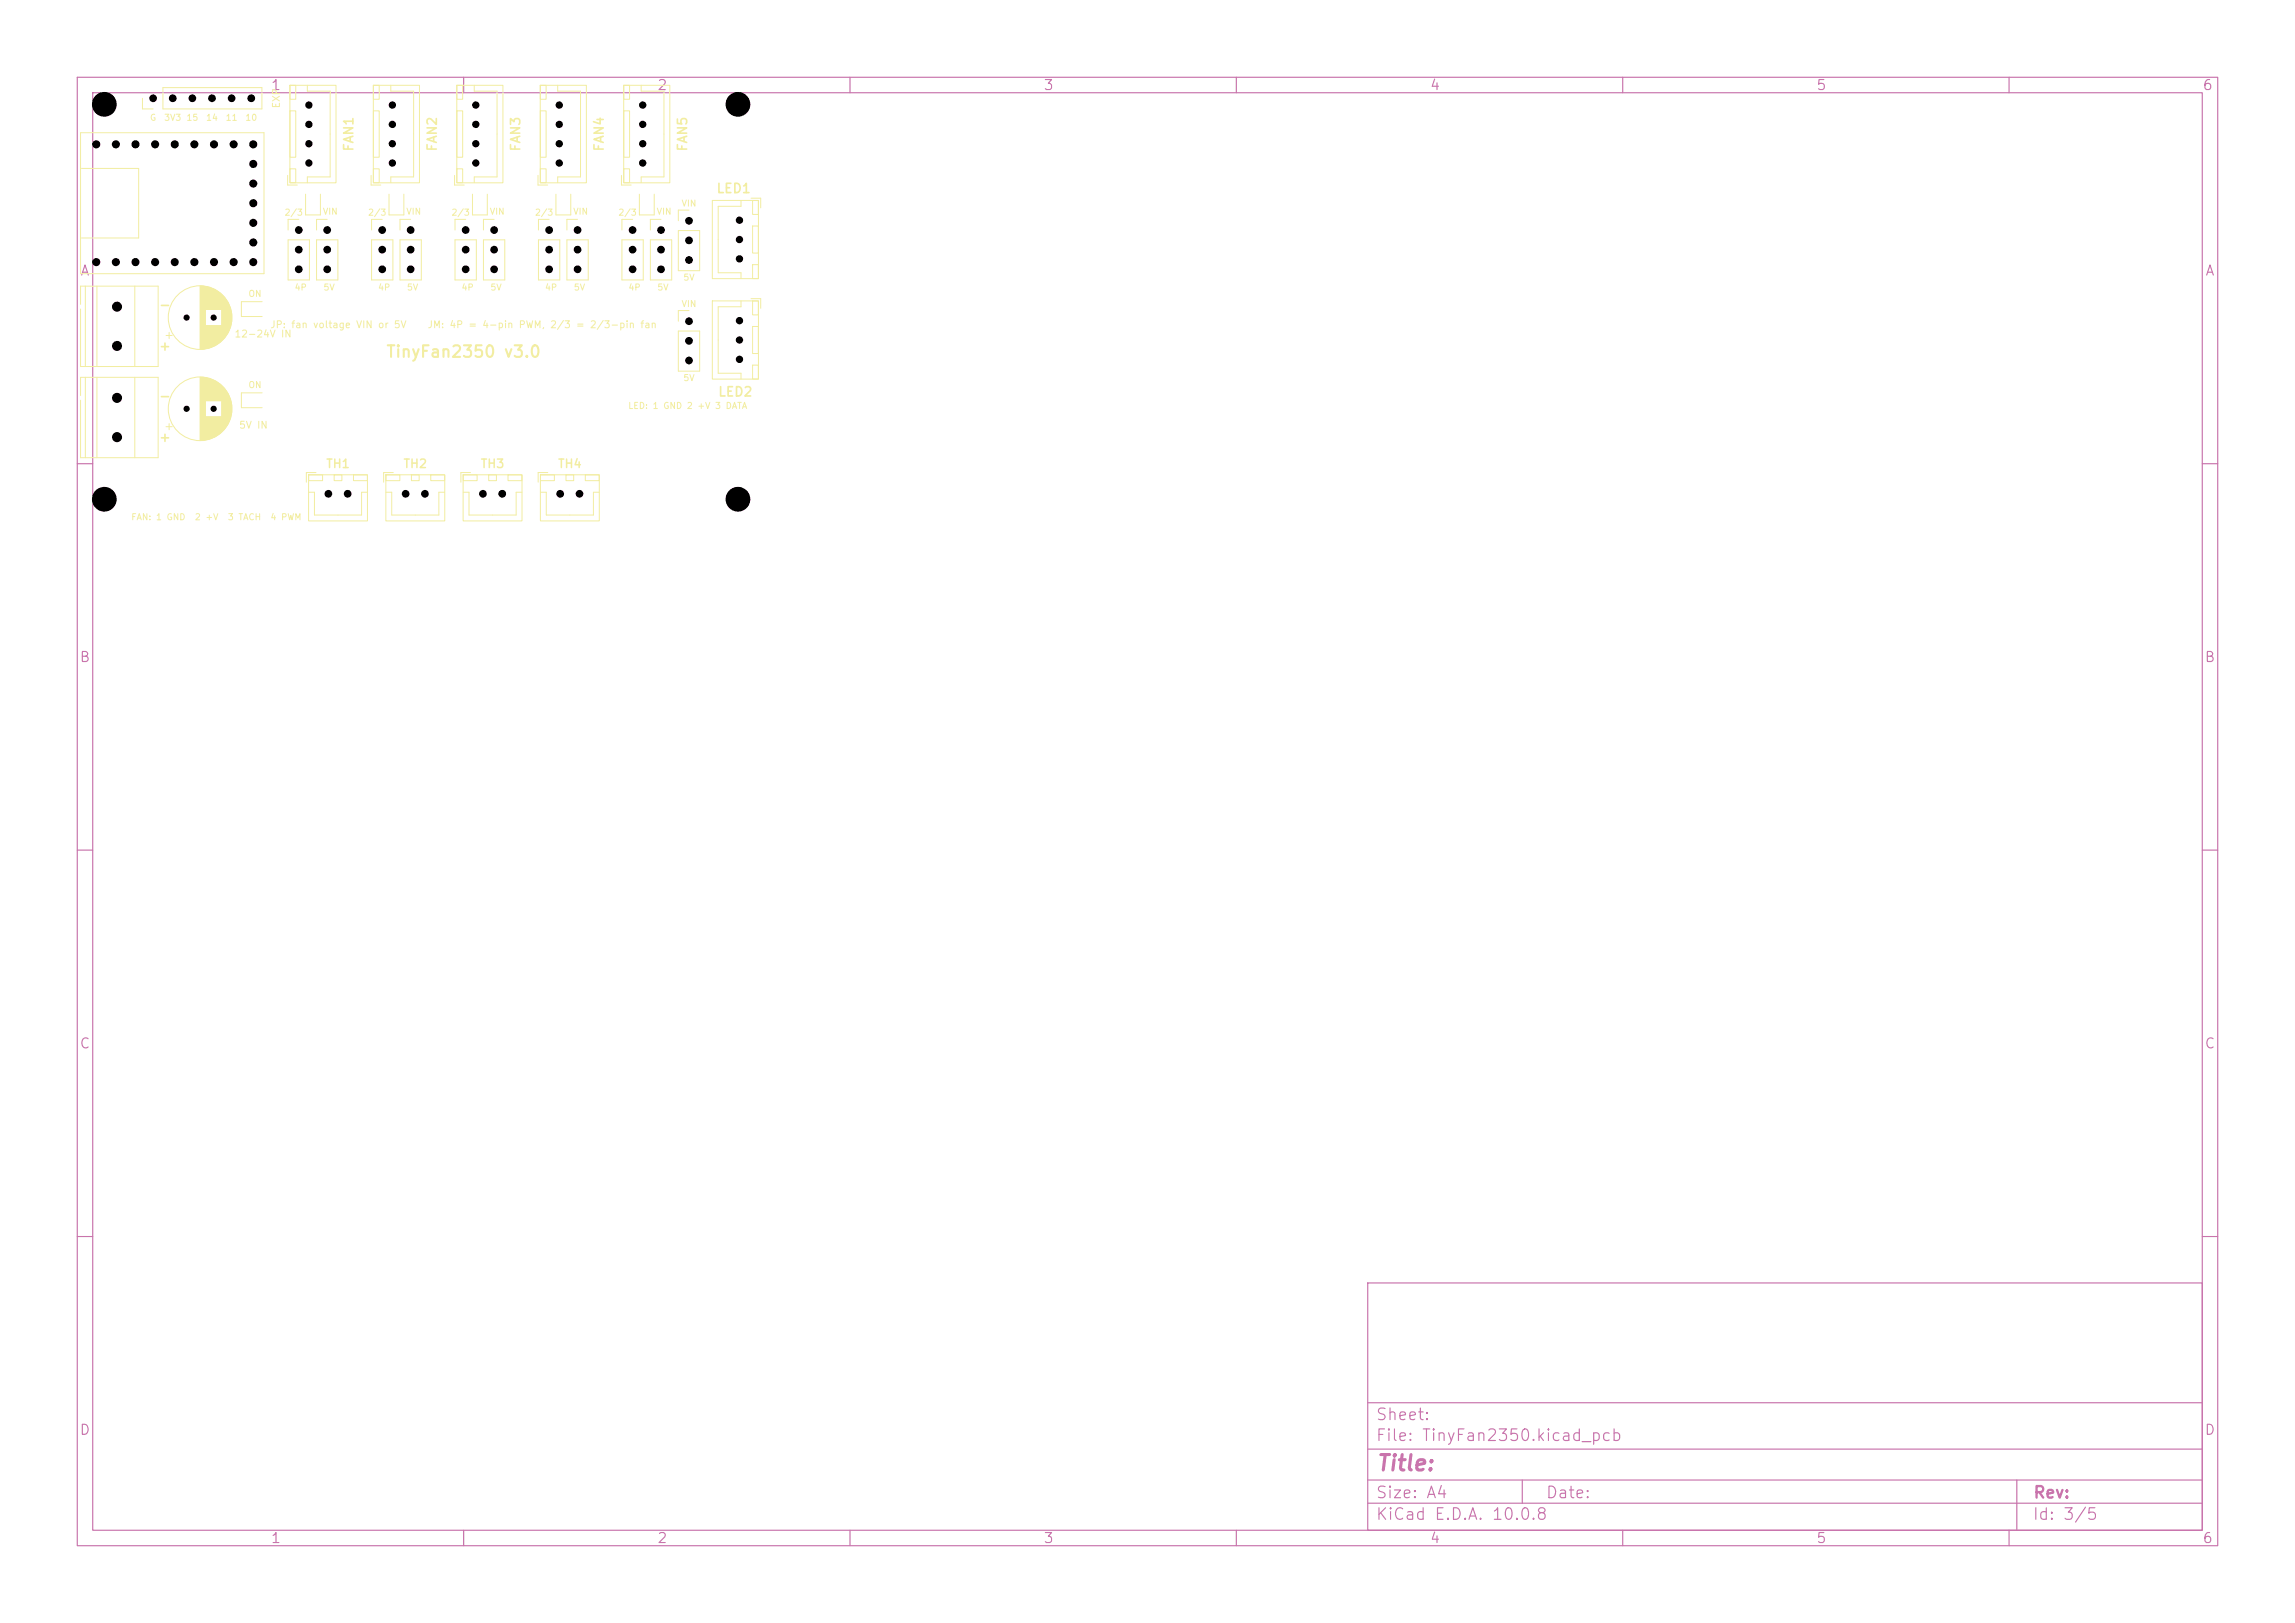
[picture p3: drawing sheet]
<svg xmlns="http://www.w3.org/2000/svg" width="297mm" height="210mm" viewBox="0 0 297 210" stroke-linecap="round" stroke-linejoin="round" font-family="sans-serif">
<defs><g id="words">
<text font-size="2" fill="#c872ab" x="178" y="190.8">Title:</text>
<text font-size="1.5" fill="#f2eda1" x="49.9" y="46.6">TinyFan2350 v3.0</text>
<g font-size="1.5" fill="#c872ab">
<text x="178" y="184.1">Sheet:</text>
<text x="178" y="186.8">File: TinyFan2350.kicad_pcb</text>
<text x="178" y="197">KiCad E.D.A. 10.0.8</text>
<text x="178" y="194.2">Size: A4</text>
<text x="200" y="194.2">Date:</text>
<text x="263" y="197">Id: 3/5</text>
<text x="263" y="194.2">Rev:</text>
</g>
<g font-size="1.3" fill="#c872ab">
<text x="35" y="12">1</text>
<text x="85" y="12">2</text>
<text x="135" y="12">3</text>
<text x="185" y="12">4</text>
<text x="235" y="12">5</text>
<text x="285" y="12">6</text>
<text x="10.3" y="36">A</text>
<text x="285.3" y="36">A</text>
<text x="10.2" y="86">B</text>
<text x="285.2" y="86">B</text>
<text x="10.2" y="136">C</text>
<text x="285.2" y="136">C</text>
<text x="10.2" y="186">D</text>
<text x="285.2" y="186">D</text>
<text x="35" y="200">1</text>
<text x="85" y="200">2</text>
<text x="135" y="200">3</text>
<text x="185" y="200">4</text>
<text x="235" y="200">5</text>
<text x="285" y="200">6</text>
</g>
<g font-size="1.2" fill="#f2eda1">
<text x="46" y="19.7" transform="rotate(-90 46 19.7)">FAN1</text>
<text x="56.8" y="19.7" transform="rotate(-90 56.8 19.7)">FAN2</text>
<text x="67.6" y="19.7" transform="rotate(-90 67.6 19.7)">FAN3</text>
<text x="78.4" y="19.7" transform="rotate(-90 78.4 19.7)">FAN4</text>
<text x="89.2" y="19.7" transform="rotate(-90 89.2 19.7)">FAN5</text>
<text x="92.6" y="25.3">LED1</text>
<text x="20.5" y="40.3">-</text>
<text x="20.5" y="45.7">+</text>
<text x="20.5" y="52.1">-</text>
<text x="92.8" y="51.6">LED2</text>
<text x="20.5" y="57.5">+</text>
</g>
<g font-size="1.1" fill="#f2eda1">
<text x="42.1" y="60.8">TH1</text>
<text x="52.1" y="60.8">TH2</text>
<text x="62.1" y="60.8">TH3</text>
<text x="72.1" y="60.8">TH4</text>
</g>
<g font-size=".9" fill="#f2eda1">
<text x="36.4" y="14.1" transform="rotate(-90 36.4 14.1)">EXP</text>
<text x="30.3" y="43.9">12-24V IN</text>
<text x="34.9" y="42.7">JP: fan voltage VIN or 5V</text>
<text x="55.3" y="42.7">JM: 4P = 4-pin PWM, 2/3 = 2/3-pin fan</text>
<text x="30.9" y="55.7">5V IN</text>
</g>
<g font-size=".8" fill="#f2eda1">
<text x="19.3" y="15.8">G</text>
<text x="21.2" y="15.8">3V3</text>
<text x="24.1" y="15.8">15</text>
<text x="26.6" y="15.8">14</text>
<text x="29.1" y="15.8">11</text>
<text x="31.7" y="15.8">10</text>
<text x="36.8" y="28.1">2/3</text>
<text x="41.7" y="28">VIN</text>
<text x="47.6" y="28.1">2/3</text>
<text x="52.5" y="28">VIN</text>
<text x="58.4" y="28.1">2/3</text>
<text x="63.3" y="28">VIN</text>
<text x="69.2" y="28.1">2/3</text>
<text x="74.1" y="28">VIN</text>
<text x="80" y="28.1">2/3</text>
<text x="84.9" y="28">VIN</text>
<text x="88.1" y="26.9">VIN</text>
<text x="32.1" y="38.6">ON</text>
<text x="38.1" y="37.8">4P</text>
<text x="41.8" y="37.8">5V</text>
<text x="48.9" y="37.8">4P</text>
<text x="52.6" y="37.8">5V</text>
<text x="59.7" y="37.8">4P</text>
<text x="63.4" y="37.8">5V</text>
<text x="70.5" y="37.8">4P</text>
<text x="74.2" y="37.8">5V</text>
<text x="81.3" y="37.8">4P</text>
<text x="85" y="37.8">5V</text>
<text x="88.1" y="39.9">VIN</text>
<text x="88.4" y="36.5">5V</text>
<text x="32.1" y="50.4">ON</text>
<text x="81.2" y="53.1">LED: 1 GND 2 +V 3 DATA</text>
<text x="88.4" y="49.5">5V</text>
<text x="16.9" y="67.5">FAN: 1 GND</text>
<text x="25.1" y="67.5">2 +V</text>
<text x="29.4" y="67.5">3 TACH</text>
<text x="34.9" y="67.5">4 PWM</text>
</g>
</g></defs>
<g fill="none" stroke="#c872ab" stroke-width=".15">
<path d="M10 10h277v190h-277zM12 12h273v186h-273zM60 10v2M110 10v2M160 10v2M210 10v2M260 10v2M10 60h2M285 60h2M10 110h2M285 110h2M10 160h2"/>
<path d="M177 166h108v32h-108zM285 160h2M60 198v2M110 198v2M160 198v2M177 194.5h108M177 191.5h108M177 187.5h108M177 181.5h108M197 191.5v3M210 198v2M260 198v2"/>
<path d="M261 191.5v6.5"/>
</g>
<g fill="none" stroke="#f2eda1" stroke-width=".13">
<path d="M10.4 17.2h23.8v18.2h-23.8zM18.4 12.7v1.4h1.4M21.1 11.3h12.8v2.8h-12.8zM37.5 11h6v12.7h-6zM37.5 11h.8v1.8h-.8zM37.5 14.3h.8v6h-.8zM39.8 11v.8h2.9v11.1h-2.9v.7M48.3 11h6v12.7h-6zM48.3 11h.8v1.8h-.8zM48.3 14.3h.8v6h-.8zM50.6 11v.8h2.9v11.1h-2.9v.7M59.1 11h6v12.7h-6z"/>
<path d="M59.1 11h.8v1.8h-.8zM59.1 14.3h.8v6h-.8zM61.4 11v.8h2.9v11.1h-2.9v.7M69.9 11h6v12.7h-6zM69.9 11h.8v1.8h-.8zM69.9 14.3h.8v6h-.8zM72.2 11v.8h2.9v11.1h-2.9v.7M80.7 11h6v12.7h-6zM80.7 11h.8v1.8h-.8zM80.7 14.3h.8v6h-.8zM83 11v.8h2.9v11.1h-2.9v.7M10.4 39.4v-2.4h10.1v10.4h-10.1v-7.4"/>
<path d="M10.5 21.8h7.4v9h-7.4M11 37v10.4M12.5 37v10.4M17.4 37v10.4M25.9 37v8.2M26 37v8.2M26.1 37v8.2M26.2 37v8.2M26.3 37v8.2M26.4 37v8.1M26.5 37.1v8M26.6 37.1v8"/>
<path d="M26.6 37.1v3M26.7 37.1v3M26.8 37.1v3M26.9 37.1v3M27 37.2v2.9M27.1 37.2v2.9M27.2 37.2v2.9M27.3 37.2v2.9M27.3 37.3v2.8M27.4 37.3v2.8M27.5 37.3v2.8M27.5 37.4v2.7"/>
<path d="M27.6 37.4v2.7M27.7 37.4v2.7M27.7 37.5v2.6M27.8 37.5v2.6M27.9 37.5v2.6M27.9 37.6v2.5M28 37.6v2.5M28.1 37.6v2.5M28.1 37.7v2.4M28.2 37.7v2.4M28.3 37.8v2.3M28.4 37.8v2.3"/>
<path d="M28.4 37.9v2.2M28.5 37.9v2.2M28.5 38v2.1M28.6 38v2.1M28.7 38.1v2M28.7 38.1v6M28.7 38.2v5.8M28.8 38.2v5.8M28.9 38.3v5.6M28.9 38.4v5.4M29 38.4v5.4M29 38.4v5.3"/>
<path d="M29.1 38.5v5.2M29.1 38.6v5M29.2 38.6v4.9M29.2 38.7v4.8M29.3 38.8v4.6M29.3 38.9v4.4M29.4 38.9v4.4M29.4 39v4.2M29.5 39.1v4M29.5 39.2v3.8M29.6 39.3v3.6M29.6 39.4v3.4"/>
<path d="M29.7 39.5v3.2M29.7 39.5v3.1M29.7 39.6v2.9M29.8 39.8v2.6M29.8 39.9v2.4M29.9 40v2.2M33.9 39h-2.7v2h2.7M37.2 22.7v1.2h1.3M37.3 31h2.7v5.2h-2.7zM37.5 21.8h.8v1.8h-.8zM38.7 28.4h-1.4v1.4M39.5 25.1v2.7h2v-2.7"/>
<path d="M41 31h2.7v5.2h-2.7zM42.3 28.4h-1.3v1.4M48 22.7v1.2h1.3M48.1 31h2.7v5.2h-2.7zM48.3 21.8h.8v1.8h-.8zM49.5 28.4h-1.4v1.4M50.3 25.1v2.7h2v-2.7M51.8 31h2.7v5.2h-2.7zM53.1 28.4h-1.3v1.4M58.8 22.7v1.2h1.3M58.9 31h2.7v5.2h-2.7zM59.1 21.8h.8v1.8h-.8z"/>
<path d="M60.3 28.4h-1.4v1.4M61.1 25.1v2.7h2v-2.7M62.6 31h2.7v5.2h-2.7zM63.9 28.4h-1.3v1.4M69.6 22.7v1.2h1.3M69.7 31h2.7v5.2h-2.7zM69.9 21.8h.8v1.8h-.8zM71.1 28.4h-1.4v1.4M71.9 25.1v2.7h2v-2.7M73.4 31h2.7v5.2h-2.7zM74.7 28.4h-1.3v1.4M80.4 22.7v1.2h1.3"/>
<path d="M80.5 31h2.7v5.2h-2.7zM80.7 21.8h.8v1.8h-.8zM81.9 28.4h-1.4v1.4M82.7 25.1v2.7h2v-2.7M84.2 31h2.7v5.2h-2.7zM85.5 28.4h-1.3v1.4M87.8 29.8h2.7v5.2h-2.7zM89.2 27.2h-1.4v1.4M92.2 25.9h6v10.2h-6zM92.2 38.9h6v10.2h-6zM95.9 25.9v.8h-3v8.6h3v.7M95.9 38.9v.8h-3v8.6h3v.7"/>
<path d="M97.2 25.6h1.2v1.3M97.2 38.6h1.2v1.3M97.4 25.9h.7v1.8h-.7zM97.4 29.2h.7v3.5h-.7zM97.4 34.2h.7v1.8h-.7zM97.4 38.9h.7v1.8h-.7zM10.4 51.2v-2.4h10.1v10.4h-10.1v-7.4M11 48.8v10.4M12.5 48.8v10.4M17.4 48.8v10.4M21.5 55.2h.8M21.5 43.4h.8"/>
<path d="M21.9 43v.8M21.9 54.8v.8M25.9 48.8v8.2M26 48.8v8.2M26.1 48.8v8.2M26.2 48.8v8.2M26.3 48.8v8.2M26.4 48.8v8.1M26.5 48.9v8M26.6 48.9v8M26.6 42.1v3M26.6 48.9v3"/>
<path d="M26.6 53.9v3M26.7 42.1v3M26.7 48.9v3M26.7 53.9v3M26.8 42.1v3M26.8 48.9v3M26.8 53.9v3M26.9 42.1v3M26.9 48.9v3M26.9 53.9v3M26.9 42.1v2.9M26.9 53.9v2.9"/>
<path d="M27 42.1v2.9M27 49v2.9M27 53.9v2.9M27.1 42.1v2.9M27.1 49v2.9M27.1 53.9v2.9M27.2 42.1v2.9M27.2 49v2.9M27.2 53.9v2.9M27.3 42.1v2.8M27.3 49v2.9M27.3 53.9v2.8"/>
<path d="M27.3 49.1v2.8M27.4 42.1v2.8M27.4 49.1v2.8M27.4 53.9v2.8M27.5 42.1v2.8M27.5 49.1v2.8M27.5 53.9v2.8M27.5 42.1v2.7M27.5 49.2v2.7M27.5 53.9v2.7M27.6 42.1v2.7M27.6 49.2v2.7"/>
<path d="M27.6 53.9v2.7M27.7 42.1v2.7M27.7 49.2v2.7M27.7 53.9v2.7M27.7 42.1v2.6M27.7 49.3v2.6M27.7 53.9v2.6M27.8 42.1v2.6M27.8 49.3v2.6M27.8 53.9v2.6M27.9 42.1v2.6M27.9 49.3v2.6"/>
<path d="M27.9 53.9v2.6M27.9 42.1v2.5M27.9 49.4v2.5M27.9 53.9v2.5M28 42.1v2.5M28 49.4v2.5M28 53.9v2.5M28.1 42.1v2.5M28.1 49.4v2.5M28.1 53.9v2.5M28.1 42.1v2.4M28.1 49.5v2.4"/>
<path d="M28.1 53.9v2.4M28.2 42.1v2.4M28.2 49.5v2.4M28.2 53.9v2.4M28.3 42.1v2.3M28.3 49.6v2.3M28.3 53.9v2.3M28.4 42.1v2.2M28.4 49.6v2.3M28.4 53.9v2.2M28.4 49.7v2.2M28.5 42.1v2.2"/>
<path d="M28.5 49.7v2.2M28.5 53.9v2.2M28.5 42.1v2.1M28.5 49.8v2.1M28.5 53.9v2.1M28.6 42.1v2.1M28.6 49.8v2.1M28.6 53.9v2.1M28.7 42.1v2M28.7 49.9v2M28.7 53.9v2M28.7 49.9v6"/>
<path d="M28.7 50v5.8M28.8 50v5.8M28.9 50.1v5.6M28.9 50.2v5.4M29 50.2v5.4M29 50.2v5.3M29.1 50.3v5.2M29.1 50.4v5M29.2 50.4v4.9M29.2 50.5v4.8M29.3 50.6v4.6M29.3 50.7v4.4"/>
<path d="M29.4 50.7v4.4M29.4 50.8v4.2M29.5 50.9v4M29.5 51v3.8M29.6 51.1v3.6M29.6 51.2v3.4M29.7 51.3v3.2M29.7 51.3v3.1M29.7 51.4v2.9M29.8 51.6v2.6M29.8 51.7v2.4M29.9 51.8v2.2"/>
<path d="M29.9 40.1v1.9M29.9 51.9v1.9M29.9 40.3v1.6M29.9 52.1v1.6M30 40.6v1M30 52.4v1M33.9 50.8h-2.7v2h2.7M87.8 42.8h2.7v5.2h-2.7zM89.2 40.2h-1.4v1.4M97.4 42.2h.7v3.5h-.7zM97.4 47.2h.7v1.8h-.7zM39.9 61.4h7.7v6h-7.7z"/>
<path d="M39.9 63.7h.8v2.9h6.1v-2.9h.7M39.9 61.4h1.8v.8h-1.8zM40.9 61.1h-1.3v1.3M43.2 61.4h1v.8h-1zM45.7 61.4h1.8v.8h-1.8zM49.9 61.4h7.7v6h-7.7zM49.9 63.7h.8v2.9h6.1v-2.9h.7M49.9 61.4h1.8v.8h-1.8zM50.9 61.1h-1.3v1.3M53.2 61.4h1v.8h-1zM55.7 61.4h1.8v.8h-1.8zM59.9 61.4h7.7v6h-7.7z"/>
<path d="M59.9 63.7h.8v2.9h6.1v-2.9h.7M59.9 61.4h1.8v.8h-1.8zM60.9 61.1h-1.3v1.3M63.2 61.4h1v.8h-1zM65.7 61.4h1.8v.8h-1.8zM69.9 61.4h7.7v6h-7.7zM69.9 61.4h1.8v.8h-1.8zM69.9 63.7h.8v2.9h6.1v-2.9h.7M70.9 61.1h-1.3v1.3M73.2 61.4h1v.8h-1zM75.7 61.4h1.8v.8h-1.8z"/>
<circle cx="25.9" cy="41.1" r="4.1"/>
<circle cx="25.9" cy="52.9" r="4.1"/>
</g>
<g fill="#000">
<circle cx="12.5" cy="18.7" r=".52"/>
<circle cx="13.5" cy="13.5" r="1.6"/>
<circle cx="15" cy="18.7" r=".52"/>
<circle cx="17.5" cy="18.7" r=".52"/>
<circle cx="19.8" cy="12.7" r=".5"/>
<circle cx="20.1" cy="18.7" r=".52"/>
<circle cx="22.4" cy="12.7" r=".5"/>
<circle cx="22.6" cy="18.7" r=".52"/>
<circle cx="24.9" cy="12.7" r=".5"/>
<circle cx="25.2" cy="18.7" r=".52"/>
<circle cx="27.4" cy="12.7" r=".5"/>
<circle cx="27.7" cy="18.7" r=".52"/>
<circle cx="30" cy="12.7" r=".5"/>
<circle cx="30.2" cy="18.7" r=".52"/>
<circle cx="32.5" cy="12.7" r=".5"/>
<circle cx="32.8" cy="18.7" r=".52"/>
<circle cx="40" cy="16.1" r=".47"/>
<circle cx="40" cy="18.6" r=".47"/>
<circle cx="40" cy="13.6" r=".47"/>
<circle cx="50.8" cy="18.6" r=".48"/>
<circle cx="50.8" cy="16.1" r=".48"/>
<circle cx="50.8" cy="13.6" r=".48"/>
<circle cx="61.6" cy="18.6" r=".47"/>
<circle cx="61.6" cy="16.1" r=".47"/>
<circle cx="61.6" cy="13.6" r=".47"/>
<circle cx="72.4" cy="18.6" r=".47"/>
<circle cx="72.4" cy="13.6" r=".47"/>
<circle cx="72.4" cy="16.1" r=".47"/>
<circle cx="83.2" cy="13.6" r=".47"/>
<circle cx="83.2" cy="18.6" r=".47"/>
<circle cx="83.2" cy="16.1" r=".47"/>
<circle cx="95.5" cy="13.5" r="1.6"/>
<circle cx="12.5" cy="33.9" r=".52"/>
<circle cx="15" cy="33.9" r=".52"/>
<circle cx="15.1" cy="39.7" r=".65"/>
<circle cx="17.5" cy="33.9" r=".52"/>
<circle cx="20.1" cy="33.9" r=".52"/>
<circle cx="22.6" cy="33.9" r=".52"/>
<circle cx="25.2" cy="33.9" r=".52"/>
<circle cx="27.7" cy="33.9" r=".52"/>
<circle cx="30.2" cy="33.9" r=".52"/>
<circle cx="32.8" cy="28.8" r=".52"/>
<circle cx="32.8" cy="31.4" r=".52"/>
<circle cx="32.8" cy="23.8" r=".52"/>
<circle cx="32.8" cy="33.9" r=".52"/>
<circle cx="32.8" cy="26.3" r=".52"/>
<circle cx="32.8" cy="21.2" r=".52"/>
<circle cx="38.7" cy="32.3" r=".5"/>
<circle cx="38.7" cy="34.8" r=".5"/>
<circle cx="38.7" cy="29.8" r=".5"/>
<circle cx="40" cy="21.1" r=".47"/>
<circle cx="42.3" cy="29.8" r=".5"/>
<circle cx="42.3" cy="34.8" r=".5"/>
<circle cx="42.3" cy="32.3" r=".5"/>
<circle cx="49.5" cy="29.8" r=".5"/>
<circle cx="49.5" cy="32.3" r=".5"/>
<circle cx="49.5" cy="34.8" r=".5"/>
<circle cx="50.8" cy="21.1" r=".48"/>
<circle cx="53.1" cy="34.8" r=".5"/>
<circle cx="53.1" cy="32.3" r=".5"/>
<circle cx="53.1" cy="29.8" r=".5"/>
<circle cx="60.3" cy="32.3" r=".5"/>
<circle cx="60.3" cy="34.8" r=".5"/>
<circle cx="60.3" cy="29.8" r=".5"/>
<circle cx="61.6" cy="21.1" r=".47"/>
<circle cx="63.9" cy="29.8" r=".5"/>
<circle cx="63.9" cy="32.3" r=".5"/>
<circle cx="63.9" cy="34.8" r=".5"/>
<circle cx="71.1" cy="32.3" r=".5"/>
<circle cx="71.1" cy="34.8" r=".5"/>
<circle cx="71.1" cy="29.8" r=".5"/>
<circle cx="72.4" cy="21.1" r=".47"/>
<circle cx="74.7" cy="32.3" r=".5"/>
<circle cx="74.7" cy="29.8" r=".5"/>
<circle cx="74.7" cy="34.8" r=".5"/>
<circle cx="81.9" cy="34.8" r=".5"/>
<circle cx="81.9" cy="32.3" r=".5"/>
<circle cx="81.9" cy="29.8" r=".5"/>
<circle cx="83.2" cy="21.1" r=".47"/>
<circle cx="85.5" cy="29.8" r=".5"/>
<circle cx="85.5" cy="32.3" r=".5"/>
<circle cx="85.5" cy="34.8" r=".5"/>
<circle cx="89.2" cy="31.1" r=".5"/>
<circle cx="89.2" cy="28.6" r=".5"/>
<circle cx="89.2" cy="33.6" r=".5"/>
<circle cx="95.7" cy="28.5" r=".47"/>
<circle cx="95.7" cy="33.5" r=".47"/>
<circle cx="95.7" cy="31" r=".48"/>
<circle cx="15.1" cy="44.8" r=".65"/>
<circle cx="15.1" cy="51.5" r=".65"/>
<circle cx="15.1" cy="56.6" r=".65"/>
<circle cx="24.1" cy="41.1" r=".4"/>
<circle cx="24.1" cy="52.9" r=".4"/>
<circle cx="27.6" cy="41.1" r=".4"/>
<circle cx="27.6" cy="52.9" r=".4"/>
<circle cx="89.2" cy="46.6" r=".5"/>
<circle cx="89.2" cy="44.1" r=".5"/>
<circle cx="89.2" cy="41.6" r=".5"/>
<circle cx="95.7" cy="41.5" r=".47"/>
<circle cx="95.7" cy="44" r=".47"/>
<circle cx="95.7" cy="46.5" r=".47"/>
<circle cx="13.5" cy="64.6" r="1.6"/>
<circle cx="42.5" cy="63.9" r=".5"/>
<circle cx="45" cy="63.9" r=".5"/>
<circle cx="52.5" cy="63.9" r=".5"/>
<circle cx="55" cy="63.9" r=".5"/>
<circle cx="62.5" cy="63.9" r=".5"/>
<circle cx="65" cy="63.9" r=".5"/>
<circle cx="72.5" cy="63.9" r=".5"/>
<circle cx="75" cy="63.9" r=".5"/>
<circle cx="95.5" cy="64.6" r="1.6"/>
</g>
<use href="#words"/>
</svg>
